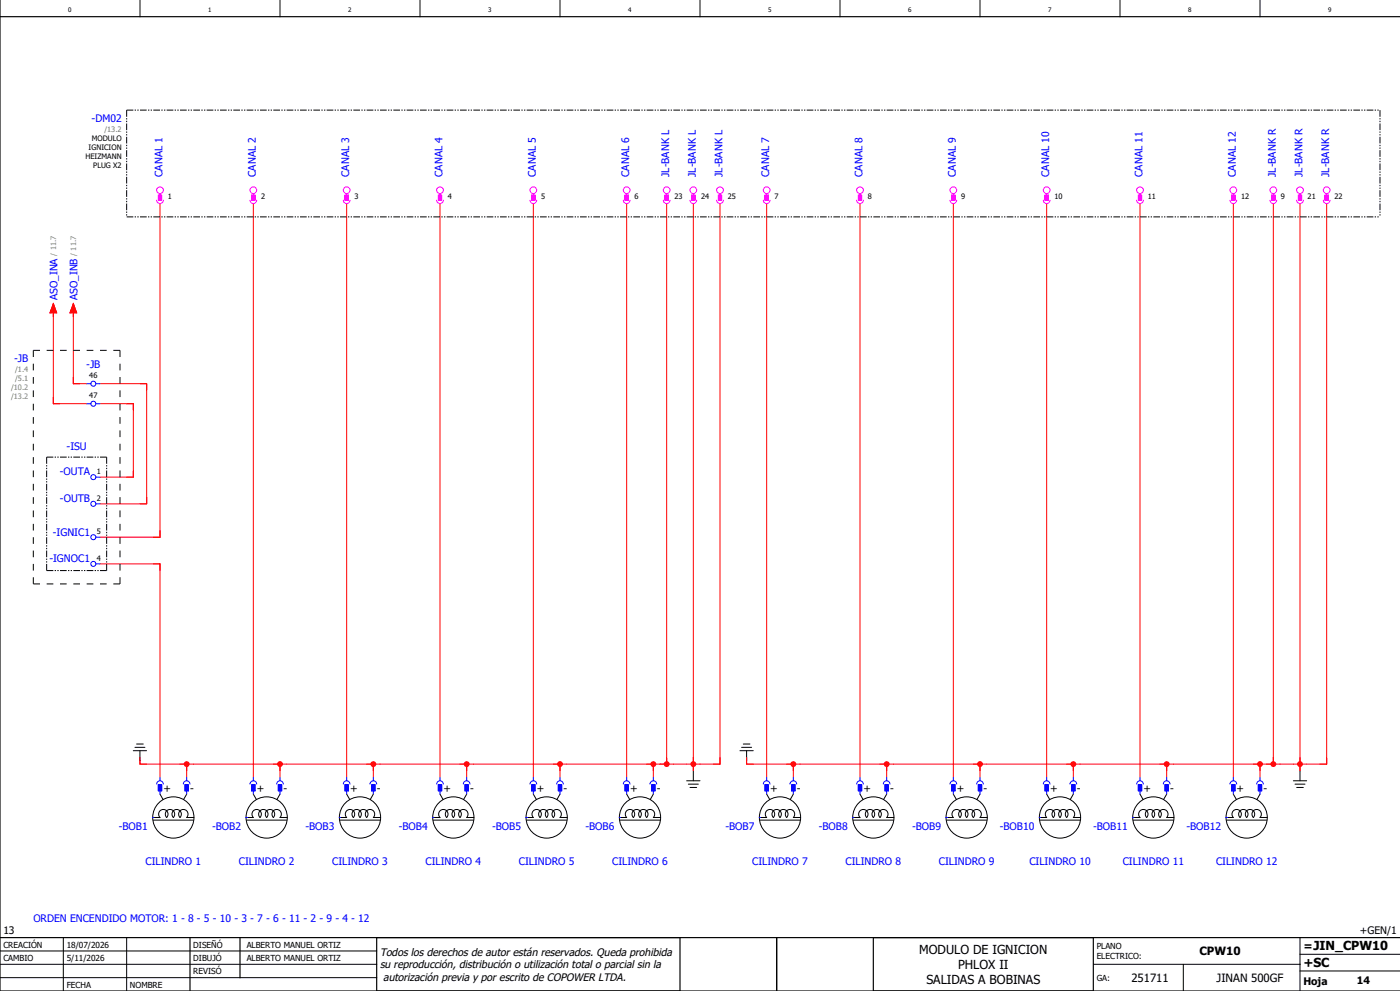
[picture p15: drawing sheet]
<svg xmlns="http://www.w3.org/2000/svg" width="420mm" height="297mm" viewBox="0 0 420 297" stroke-linecap="round" stroke-linejoin="round" font-family="sans-serif">
<defs><g id="words">
<g font-size="3.7">
<text x="275.8" y="286">MODULO DE IGNICION</text>
<text x="287.4" y="290.5">PHLOX II</text>
<text x="391" y="289.8">+SC</text>
<text x="277.9" y="295">SALIDAS A BOBINAS</text>
</g>
<g font-size="3.4">
<text x="359.8" y="286.4">CPW10</text>
<text x="391" y="284.6">=JIN_CPW10</text>
<text x="339.4" y="294.4">251711</text>
<text x="365" y="294.4">JINAN 500GF</text>
</g>
<g font-size="3.2">
<text x="114" y="286.5">Todos los derechos de autor están reservados. Queda prohibida</text>
<text x="114" y="290.2">su reproducción, distribución o utilización total o parcial sin la</text>
<text x="115" y="294">autorización previa y por escrito de COPOWER LTDA.</text>
</g>
<g font-size="3.1" fill="#00f">
<text x="27.5" y="36.6">-DM02</text>
<text x="48.7" y="53" transform="rotate(-90 48.7 53)">CANAL 1</text>
<text x="76.7" y="53" transform="rotate(-90 76.7 53)">CANAL 2</text>
<text x="104.7" y="53" transform="rotate(-90 104.7 53)">CANAL 3</text>
<text x="132.7" y="53" transform="rotate(-90 132.7 53)">CANAL 4</text>
<text x="160.7" y="53" transform="rotate(-90 160.7 53)">CANAL 5</text>
<text x="188.7" y="53" transform="rotate(-90 188.7 53)">CANAL 6</text>
<text x="200.7" y="53" transform="rotate(-90 200.7 53)">JL-BANK L</text>
<text x="208.7" y="53" transform="rotate(-90 208.7 53)">JL-BANK L</text>
<text x="216.7" y="53" transform="rotate(-90 216.7 53)">JL-BANK L</text>
<text x="230.7" y="53" transform="rotate(-90 230.7 53)">CANAL 7</text>
<text x="258.7" y="53" transform="rotate(-90 258.7 53)">CANAL 8</text>
<text x="286.7" y="53" transform="rotate(-90 286.7 53)">CANAL 9</text>
<text x="314.7" y="53" transform="rotate(-90 314.7 53)">CANAL 10</text>
<text x="342.7" y="53" transform="rotate(-90 342.7 53)">CANAL 11</text>
<text x="370.7" y="53" transform="rotate(-90 370.7 53)">CANAL 12</text>
<text x="382.7" y="53" transform="rotate(-90 382.7 53)">JL-BANK R</text>
<text x="390.7" y="53" transform="rotate(-90 390.7 53)">JL-BANK R</text>
<text x="398.7" y="53" transform="rotate(-90 398.7 53)">JL-BANK R</text>
<text x="17.2" y="90" transform="rotate(-90 17.2 90)">ASO_INA</text>
<text x="23.2" y="90" transform="rotate(-90 23.2 90)">ASO_INB</text>
<text x="4.2" y="108.6">-JB</text>
<text x="25.9" y="110.4">-JB</text>
<text x="20" y="134.9">-ISU</text>
<text x="18" y="142.5">-OUTA</text>
<text x="18" y="150.5">-OUTB</text>
<text x="15.9" y="160.5">-IGNIC1</text>
<text x="14.8" y="168.5">-IGNOC1</text>
<text x="35.6" y="248.6">-BOB1</text>
<text x="63.6" y="248.6">-BOB2</text>
<text x="91.6" y="248.6">-BOB3</text>
<text x="119.6" y="248.6">-BOB4</text>
<text x="147.6" y="248.6">-BOB5</text>
<text x="175.6" y="248.6">-BOB6</text>
<text x="217.6" y="248.6">-BOB7</text>
<text x="245.6" y="248.6">-BOB8</text>
<text x="273.6" y="248.6">-BOB9</text>
<text x="299.9" y="248.6">-BOB10</text>
<text x="327.9" y="248.6">-BOB11</text>
<text x="355.9" y="248.6">-BOB12</text>
<text x="43.7" y="259.2">CILINDRO 1</text>
<text x="71.7" y="259.2">CILINDRO 2</text>
<text x="99.7" y="259.2">CILINDRO 3</text>
<text x="127.7" y="259.2">CILINDRO 4</text>
<text x="155.7" y="259.2">CILINDRO 5</text>
<text x="183.7" y="259.2">CILINDRO 6</text>
<text x="225.7" y="259.2">CILINDRO 7</text>
<text x="253.7" y="259.2">CILINDRO 8</text>
<text x="281.7" y="259.2">CILINDRO 9</text>
<text x="308.8" y="259.2">CILINDRO 10</text>
<text x="336.8" y="259.2">CILINDRO 11</text>
<text x="364.8" y="259.2">CILINDRO 12</text>
<text x="10" y="276.4">ORDEN ENCENDIDO MOTOR: 1 - 8 - 5 - 10 - 3 - 7 - 6 - 11 - 2 - 9 - 4 - 12</text>
</g>
<g font-size="3.1">
<text x="49" y="237.4">+</text>
<text x="57" y="237.4">-</text>
<text x="77" y="237.4">+</text>
<text x="85" y="237.4">-</text>
<text x="105" y="237.4">+</text>
<text x="113" y="237.4">-</text>
<text x="133" y="237.4">+</text>
<text x="141" y="237.4">-</text>
<text x="161" y="237.4">+</text>
<text x="169" y="237.4">-</text>
<text x="189" y="237.4">+</text>
<text x="197" y="237.4">-</text>
<text x="231" y="237.4">+</text>
<text x="239" y="237.4">-</text>
<text x="259" y="237.4">+</text>
<text x="267" y="237.4">-</text>
<text x="287" y="237.4">+</text>
<text x="295" y="237.4">-</text>
<text x="315" y="237.4">+</text>
<text x="323" y="237.4">-</text>
<text x="343" y="237.4">+</text>
<text x="351" y="237.4">-</text>
<text x="371" y="237.4">+</text>
<text x="379" y="237.4">-</text>
<text x="1" y="280">13</text>
<text x="408" y="280">+GEN/1</text>
<text x="391" y="295.2">Hoja</text>
<text x="407" y="295">14</text>
</g>
<g font-size="2.5">
<text x="1" y="284">CREACIÓN</text>
<text x="20" y="284">18/07/2026</text>
<text x="58" y="284">DISEÑÓ</text>
<text x="74" y="284">ALBERTO MANUEL ORTIZ</text>
<text x="329" y="284.5">PLANO</text>
<text x="329" y="287.5">ELECTRICO:</text>
<text x="1" y="288">CAMBIO</text>
<text x="20" y="288">5/11/2026</text>
<text x="58" y="292">REVISÓ</text>
<text x="58" y="288">DIBUJÓ</text>
<text x="74" y="288">ALBERTO MANUEL ORTIZ</text>
<text x="329" y="294">GA:</text>
<text x="20" y="296">FECHA</text>
<text x="39" y="296">NOMBRE</text>
</g>
<g font-size="2.2" fill="#7ca552">
<text x="31.3" y="39.5">/13.2</text>
<text x="16.9" y="76.7" transform="rotate(-90 16.9 76.7)">/ 11.7</text>
<text x="22.9" y="76.7" transform="rotate(-90 22.9 76.7)">/ 11.7</text>
<text x="4.5" y="111.5">/1.4</text>
<text x="3.3" y="116.9">/10.2</text>
<text x="3.3" y="119.6">/13.2</text>
<text x="4.5" y="114.2">/5.1</text>
</g>
<g font-size="2.2">
<text x="25.6" y="47.6">HEIZMANN</text>
<text x="26.6" y="44.9">IGNICION</text>
<text x="27.5" y="42.2">MODULO</text>
<text x="28" y="50.3">PLUG X2</text>
<text x="50.3" y="59.5">1</text>
<text x="78.3" y="59.5">2</text>
<text x="106.3" y="59.5">3</text>
<text x="134.3" y="59.5">4</text>
<text x="162.3" y="59.5">5</text>
<text x="190.3" y="59.5">6</text>
<text x="202.3" y="59.5">23</text>
<text x="210.3" y="59.5">24</text>
<text x="218.3" y="59.5">25</text>
<text x="232.3" y="59.5">7</text>
<text x="260.3" y="59.5">8</text>
<text x="288.3" y="59.5">9</text>
<text x="316.3" y="59.5">10</text>
<text x="344.3" y="59.5">11</text>
<text x="372.3" y="59.5">12</text>
<text x="384.3" y="59.5">9</text>
<text x="392.3" y="59.5">21</text>
<text x="400.3" y="59.5">22</text>
<text x="26.8" y="113.1">46</text>
<text x="26.8" y="119.1">47</text>
<text x="29" y="142">1</text>
<text x="29" y="150">2</text>
<text x="29" y="160">5</text>
<text x="29" y="168">4</text>
</g>
<g font-size="1.9">
<text x="20.5" y="3.6">0</text>
<text x="62.5" y="3.6">1</text>
<text x="104.5" y="3.6">2</text>
<text x="146.5" y="3.6">3</text>
<text x="188.5" y="3.6">4</text>
<text x="230.5" y="3.6">5</text>
<text x="272.5" y="3.6">6</text>
<text x="314.5" y="3.6">7</text>
<text x="356.5" y="3.6">8</text>
<text x="398.5" y="3.6">9</text>
</g>
</g></defs>
<g fill="none" stroke="#000" stroke-width=".3">
<path d="M42 0v5M84 0v5M126 0v5M168 0v5M210 0v5M252 0v5M294 0v5M336 0v5M378 0v5M40 225h4M40.5 224h3M41 223h2"/>
<path d="M42 225v3M48 238l.9 1.6M56 238l-.9 1.6M76 238l.9 1.6M84 238l-.9 1.6M104 238l.9 1.6M112 238l-.9 1.6M132 238l.9 1.6M140 238l-.9 1.6M160 238l.9 1.6M168 238l-.9 1.6M188 238l.9 1.6"/>
<path d="M196 238l-.9 1.6M45.8 245h2.2a1.41 1.41 0 0 1 0-2 1.41 1.41 0 0 1 2 0 1.41 1.41 0 0 1 0 2 1.41 1.41 0 0 1 0-2 1.41 1.41 0 0 1 2 0 1.41 1.41 0 0 1 0 2 1.41 1.41 0 0 1 0-2 1.41 1.41 0 0 1 2 0 1.41 1.41 0 0 1 0 2 1.41 1.41 0 0 1 0-2 1.41 1.41 0 0 1 2 0 1.41 1.41 0 0 1 0 2h2.2M46 245.8h12M73.8 245h2.2a1.41 1.41 0 0 1 0-2 1.41 1.41 0 0 1 2 0 1.41 1.41 0 0 1 0 2 1.41 1.41 0 0 1 0-2 1.41 1.41 0 0 1 2 0 1.41 1.41 0 0 1 0 2 1.41 1.41 0 0 1 0-2 1.41 1.41 0 0 1 2 0 1.41 1.41 0 0 1 0 2 1.41 1.41 0 0 1 0-2 1.41 1.41 0 0 1 2 0 1.41 1.41 0 0 1 0 2h2.2M74 245.8h12M101.8 245h2.2a1.41 1.41 0 0 1 0-2 1.41 1.41 0 0 1 2 0 1.41 1.41 0 0 1 0 2 1.41 1.41 0 0 1 0-2 1.41 1.41 0 0 1 2 0 1.41 1.41 0 0 1 0 2 1.41 1.41 0 0 1 0-2 1.41 1.41 0 0 1 2 0 1.41 1.41 0 0 1 0 2 1.41 1.41 0 0 1 0-2 1.41 1.41 0 0 1 2 0 1.41 1.41 0 0 1 0 2h2.2M102 245.8h12M129.8 245h2.2a1.41 1.41 0 0 1 0-2 1.41 1.41 0 0 1 2 0 1.41 1.41 0 0 1 0 2 1.41 1.41 0 0 1 0-2 1.41 1.41 0 0 1 2 0 1.41 1.41 0 0 1 0 2 1.41 1.41 0 0 1 0-2 1.41 1.41 0 0 1 2 0 1.41 1.41 0 0 1 0 2 1.41 1.41 0 0 1 0-2 1.41 1.41 0 0 1 2 0 1.41 1.41 0 0 1 0 2h2.2M130 245.8h12M157.8 245h2.2a1.41 1.41 0 0 1 0-2 1.41 1.41 0 0 1 2 0 1.41 1.41 0 0 1 0 2 1.41 1.41 0 0 1 0-2 1.41 1.41 0 0 1 2 0 1.41 1.41 0 0 1 0 2 1.41 1.41 0 0 1 0-2 1.41 1.41 0 0 1 2 0 1.41 1.41 0 0 1 0 2 1.41 1.41 0 0 1 0-2 1.41 1.41 0 0 1 2 0 1.41 1.41 0 0 1 0 2h2.2M158 245.8h12M185.8 245h2.2a1.41 1.41 0 0 1 0-2 1.41 1.41 0 0 1 2 0 1.41 1.41 0 0 1 0 2 1.41 1.41 0 0 1 0-2 1.41 1.41 0 0 1 2 0 1.41 1.41 0 0 1 0 2 1.41 1.41 0 0 1 0-2 1.41 1.41 0 0 1 2 0 1.41 1.41 0 0 1 0 2 1.41 1.41 0 0 1 0-2 1.41 1.41 0 0 1 2 0 1.41 1.41 0 0 1 0 2h2.2"/>
<path d="M186 245.8h12M0 285h113M0 293h113M0 289h113M19 281v16M38 281v16M328 289h62M355 289v8M390 291h30M390 281v16M390 286h30"/>
<circle cx="52" cy="245" r="6.2"/>
<circle cx="80" cy="245" r="6.2"/>
<circle cx="108" cy="245" r="6.2"/>
<circle cx="136" cy="245" r="6.2"/>
<circle cx="164" cy="245" r="6.2"/>
<circle cx="192" cy="245" r="6.2"/>
</g>
<path d="M0 5h420M0 0v297h420M0 281h420M57 281v16M72 281v12M113 281v16M204 281v16M233 281v16M262 281v16M328 281v16" fill="none" stroke="#000" stroke-width=".35"/>
<g fill="none" stroke="#f00" stroke-width=".3">
<path d="M48 61v100h-18M76 61v172M104 61v172M132 61v172M160 61v172M188 61v172M200 61v168h-2M208 61v169M216 61v168h-6M230 61v172M258 61v172M286 61v172"/>
<path d="M314 61v172M342 61v172M370 61v172M382 61v168h-2M390 61v169M398 61v168h-6M16 94v27h10M22 94v21h4M30 115h14v36h-14M30 121h10v22h-10M30 169h18v64M42 228v1h42v4"/>
<path d="M56 229v4M86 229h26v4M114 229h26v4M142 229h26v4M170 229h26v4M202 229h4M224 229h14v4M240 229h26v4M268 229h26v4M296 229h26v4M324 229h26v4M352 229h26v4"/>
<path d="M384 229h4"/>
</g>
<circle cx="56" cy="229" r=".87" fill="#f00"/>
<path d="M82 229h4M84 229v2" fill="none" stroke="#f00" stroke-width=".3"/>
<circle cx="84" cy="229" r=".88" fill="#f00"/>
<path d="M110 229h4M112 229v2" fill="none" stroke="#f00" stroke-width=".3"/>
<circle cx="112" cy="229" r=".88" fill="#f00"/>
<path d="M138 229h4M140 229v2" fill="none" stroke="#f00" stroke-width=".3"/>
<circle cx="140" cy="229" r=".88" fill="#f00"/>
<path d="M166 229h4M168 229v2" fill="none" stroke="#f00" stroke-width=".3"/>
<circle cx="168" cy="229" r=".88" fill="#f00"/>
<path d="M194 229h4M196 229v2" fill="none" stroke="#f00" stroke-width=".3"/>
<circle cx="196" cy="229" r=".88" fill="#f00"/>
<path d="M42 227v2h2M198 229h4M200 227v2M208 230v1" fill="none" stroke="#f00" stroke-width=".3"/>
<path d="M206 234h4M206.5 235h3M207 236h2M208 231v3" fill="none" stroke="#000" stroke-width=".3"/>
<circle cx="200" cy="229" r=".87" fill="#f00"/>
<path d="M206 229h4M208 227v4M216 227v2h-2" fill="none" stroke="#f00" stroke-width=".3"/>
<circle cx="208" cy="229" r=".88" fill="#f00"/>
<g fill="none" stroke="#000" stroke-width=".3">
<path d="M222 225h4M222.5 224h3M223 223h2M224 225v3M230 238l.9 1.6M238 238l-.9 1.6M258 238l.9 1.6M266 238l-.9 1.6M286 238l.9 1.6M294 238l-.9 1.6M314 238l.9 1.6M322 238l-.9 1.6"/>
<path d="M342 238l.9 1.6M350 238l-.9 1.6M370 238l.9 1.6M378 238l-.9 1.6M227.8 245h2.2a1.41 1.41 0 0 1 0-2 1.41 1.41 0 0 1 2 0 1.41 1.41 0 0 1 0 2 1.41 1.41 0 0 1 0-2 1.41 1.41 0 0 1 2 0 1.41 1.41 0 0 1 0 2 1.41 1.41 0 0 1 0-2 1.41 1.41 0 0 1 2 0 1.41 1.41 0 0 1 0 2 1.41 1.41 0 0 1 0-2 1.41 1.41 0 0 1 2 0 1.41 1.41 0 0 1 0 2h2.2M228 245.8h12M255.8 245h2.2a1.41 1.41 0 0 1 0-2 1.41 1.41 0 0 1 2 0 1.41 1.41 0 0 1 0 2 1.41 1.41 0 0 1 0-2 1.41 1.41 0 0 1 2 0 1.41 1.41 0 0 1 0 2 1.41 1.41 0 0 1 0-2 1.41 1.41 0 0 1 2 0 1.41 1.41 0 0 1 0 2 1.41 1.41 0 0 1 0-2 1.41 1.41 0 0 1 2 0 1.41 1.41 0 0 1 0 2h2.2M256 245.8h12M283.8 245h2.2a1.41 1.41 0 0 1 0-2 1.41 1.41 0 0 1 2 0 1.41 1.41 0 0 1 0 2 1.41 1.41 0 0 1 0-2 1.41 1.41 0 0 1 2 0 1.41 1.41 0 0 1 0 2 1.41 1.41 0 0 1 0-2 1.41 1.41 0 0 1 2 0 1.41 1.41 0 0 1 0 2 1.41 1.41 0 0 1 0-2 1.41 1.41 0 0 1 2 0 1.41 1.41 0 0 1 0 2h2.2M284 245.8h12M311.8 245h2.2a1.41 1.41 0 0 1 0-2 1.41 1.41 0 0 1 2 0 1.41 1.41 0 0 1 0 2 1.41 1.41 0 0 1 0-2 1.41 1.41 0 0 1 2 0 1.41 1.41 0 0 1 0 2 1.41 1.41 0 0 1 0-2 1.41 1.41 0 0 1 2 0 1.41 1.41 0 0 1 0 2 1.41 1.41 0 0 1 0-2 1.41 1.41 0 0 1 2 0 1.41 1.41 0 0 1 0 2h2.2M312 245.8h12"/>
<path d="M339.8 245h2.2a1.41 1.41 0 0 1 0-2 1.41 1.41 0 0 1 2 0 1.41 1.41 0 0 1 0 2 1.41 1.41 0 0 1 0-2 1.41 1.41 0 0 1 2 0 1.41 1.41 0 0 1 0 2 1.41 1.41 0 0 1 0-2 1.41 1.41 0 0 1 2 0 1.41 1.41 0 0 1 0 2 1.41 1.41 0 0 1 0-2 1.41 1.41 0 0 1 2 0 1.41 1.41 0 0 1 0 2h2.2M340 245.8h12M367.8 245h2.2a1.41 1.41 0 0 1 0-2 1.41 1.41 0 0 1 2 0 1.41 1.41 0 0 1 0 2 1.41 1.41 0 0 1 0-2 1.41 1.41 0 0 1 2 0 1.41 1.41 0 0 1 0 2 1.41 1.41 0 0 1 0-2 1.41 1.41 0 0 1 2 0 1.41 1.41 0 0 1 0 2 1.41 1.41 0 0 1 0-2 1.41 1.41 0 0 1 2 0 1.41 1.41 0 0 1 0 2h2.2M368 245.8h12"/>
<circle cx="234" cy="245" r="6.2"/>
<circle cx="262" cy="245" r="6.2"/>
<circle cx="290" cy="245" r="6.2"/>
<circle cx="318" cy="245" r="6.2"/>
<circle cx="346" cy="245" r="6.2"/>
<circle cx="374" cy="245" r="6.2"/>
</g>
<path d="M224 228v1M236 229h4M238 229v2" fill="none" stroke="#f00" stroke-width=".3"/>
<circle cx="238" cy="229" r=".88" fill="#f00"/>
<path d="M264 229h4M266 229v2" fill="none" stroke="#f00" stroke-width=".3"/>
<circle cx="266" cy="229" r=".88" fill="#f00"/>
<path d="M292 229h4M294 229v2" fill="none" stroke="#f00" stroke-width=".3"/>
<circle cx="294" cy="229" r=".87" fill="#f00"/>
<path d="M320 229h4M322 229v2" fill="none" stroke="#f00" stroke-width=".3"/>
<circle cx="322" cy="229" r=".87" fill="#f00"/>
<path d="M348 229h4M350 229v2" fill="none" stroke="#f00" stroke-width=".3"/>
<circle cx="350" cy="229" r=".87" fill="#f00"/>
<path d="M376 229h4M378 229v2" fill="none" stroke="#f00" stroke-width=".3"/>
<circle cx="378" cy="229" r=".87" fill="#f00"/>
<path d="M224 227v2h2M380 229h4M382 227v2M390 230v1" fill="none" stroke="#f00" stroke-width=".3"/>
<path d="M388 234h4M388.5 235h3M389 236h2M390 231v3" fill="none" stroke="#000" stroke-width=".3"/>
<circle cx="382" cy="229" r=".88" fill="#f00"/>
<path d="M388 229h4M390 227v4M398 227v2h-2" fill="none" stroke="#f00" stroke-width=".3"/>
<circle cx="390" cy="229" r=".87" fill="#f00"/>
<path d="M16 93.7v1.3M16 91l1 2.7h-2zM22 93.7v1.3M22 91l1 2.7h-2zM16 119v2h2M22 113v2h2M42 115h2v2M38 121h2v2M40 141v2h-2M44 149v2h-2M48 159v2h-2M46 169h2v2" fill="none" stroke="#f00" stroke-width=".3"/>
<path d="M38 33h376M38 33v32M414 33v32M38 65h376M14 137h18M14 137v34M32 137v34M14 171h18" fill="none" stroke="#000" stroke-width=".3" stroke-dasharray="2 .4 .4 .4 .4 .4" stroke-linecap="butt"/>
<g fill="#00f" stroke="#00f" stroke-width=".3">
<path d="M55.5 235.2h1v1.8h-1z"/>
<path d="M47.5 235.2h1v1.8h-1z"/>
<path d="M83.5 235.2h1v1.8h-1z"/>
<path d="M75.5 235.2h1v1.8h-1z"/>
<path d="M111.5 235.2h1v1.8h-1z"/>
<path d="M103.5 235.2h1v1.8h-1z"/>
<path d="M139.5 235.2h1v1.8h-1z"/>
<path d="M131.5 235.2h1v1.8h-1z"/>
<path d="M167.5 235.2h1v1.8h-1z"/>
<path d="M159.5 235.2h1v1.8h-1z"/>
<path d="M195.5 235.2h1v1.8h-1z"/>
<path d="M187.5 235.2h1v1.8h-1z"/>
<path d="M237.5 235.2h1v1.8h-1z"/>
<path d="M229.5 235.2h1v1.8h-1z"/>
<path d="M265.5 235.2h1v1.8h-1z"/>
<path d="M257.5 235.2h1v1.8h-1z"/>
<path d="M293.5 235.2h1v1.8h-1z"/>
<path d="M285.5 235.2h1v1.8h-1z"/>
<path d="M321.5 235.2h1v1.8h-1z"/>
<path d="M313.5 235.2h1v1.8h-1z"/>
<path d="M349.5 235.2h1v1.8h-1z"/>
<path d="M341.5 235.2h1v1.8h-1z"/>
<path d="M377.5 235.2h1v1.8h-1z"/>
<path d="M369.5 235.2h1v1.8h-1z"/>
</g>
<g fill="none" stroke="#00f" stroke-width=".3">
<path d="M26 115h1.3M28.8 115h1.2M26 121h1.3M28.8 121h1.2M28.8 143h1.2M28.8 151h1.2M28.8 161h1.2M28.8 169h1.2M47 235a1 1 0 0 1 1-1 1 1 0 0 1 1 1M47.5 235.2h1v1.8h-1zM48 233v1M48 237v1"/>
<path d="M55 235a1 1 0 0 1 1-1 1 1 0 0 1 1 1M55.5 235.2h1v1.8h-1zM56 233v1M56 237v1M75 235a1 1 0 0 1 1-1 1 1 0 0 1 1 1M75.5 235.2h1v1.8h-1zM76 233v1M76 237v1M83 235a1 1 0 0 1 1-1 1 1 0 0 1 1 1M83.5 235.2h1v1.8h-1zM84 233v1M84 237v1"/>
<path d="M103 235a1 1 0 0 1 1-1 1 1 0 0 1 1 1M103.5 235.2h1v1.8h-1zM104 233v1M104 237v1M111 235a1 1 0 0 1 1-1 1 1 0 0 1 1 1M111.5 235.2h1v1.8h-1zM112 233v1M112 237v1M131 235a1 1 0 0 1 1-1 1 1 0 0 1 1 1M131.5 235.2h1v1.8h-1zM132 233v1M132 237v1"/>
<path d="M139 235a1 1 0 0 1 1-1 1 1 0 0 1 1 1M139.5 235.2h1v1.8h-1zM140 233v1M140 237v1M159 235a1 1 0 0 1 1-1 1 1 0 0 1 1 1M159.5 235.2h1v1.8h-1zM160 233v1M160 237v1M167 235a1 1 0 0 1 1-1 1 1 0 0 1 1 1M167.5 235.2h1v1.8h-1zM168 233v1M168 237v1"/>
<path d="M187 235a1 1 0 0 1 1-1 1 1 0 0 1 1 1M187.5 235.2h1v1.8h-1zM188 233v1M188 237v1M195 235a1 1 0 0 1 1-1 1 1 0 0 1 1 1M195.5 235.2h1v1.8h-1zM196 233v1M196 237v1M229 235a1 1 0 0 1 1-1 1 1 0 0 1 1 1M229.5 235.2h1v1.8h-1zM230 233v1M230 237v1"/>
<path d="M237 235a1 1 0 0 1 1-1 1 1 0 0 1 1 1M237.5 235.2h1v1.8h-1zM238 233v1M238 237v1M257 235a1 1 0 0 1 1-1 1 1 0 0 1 1 1M257.5 235.2h1v1.8h-1zM258 233v1M258 237v1M265 235a1 1 0 0 1 1-1 1 1 0 0 1 1 1M265.5 235.2h1v1.8h-1zM266 233v1M266 237v1"/>
<path d="M285 235a1 1 0 0 1 1-1 1 1 0 0 1 1 1M285.5 235.2h1v1.8h-1zM286 233v1M286 237v1M293 235a1 1 0 0 1 1-1 1 1 0 0 1 1 1M293.5 235.2h1v1.8h-1zM294 233v1M294 237v1M313 235a1 1 0 0 1 1-1 1 1 0 0 1 1 1M313.5 235.2h1v1.8h-1zM314 233v1M314 237v1"/>
<path d="M321 235a1 1 0 0 1 1-1 1 1 0 0 1 1 1M321.5 235.2h1v1.8h-1zM322 233v1M322 237v1M341 235a1 1 0 0 1 1-1 1 1 0 0 1 1 1M341.5 235.2h1v1.8h-1zM342 233v1M342 237v1M349 235a1 1 0 0 1 1-1 1 1 0 0 1 1 1M349.5 235.2h1v1.8h-1zM350 233v1M350 237v1"/>
<path d="M369 235a1 1 0 0 1 1-1 1 1 0 0 1 1 1M369.5 235.2h1v1.8h-1zM370 233v1M370 237v1M377 235a1 1 0 0 1 1-1 1 1 0 0 1 1 1M377.5 235.2h1v1.8h-1zM378 233v1M378 237v1M45.8 245h.1M73.8 245h.1M101.8 245h.1M129.8 245h.1"/>
<path d="M157.8 245h.1M185.8 245h.1M227.8 245h.1M255.8 245h.1M283.8 245h.1M311.8 245h.1M339.8 245h.1M367.8 245h.1"/>
<circle cx="28" cy="115" r=".75"/>
<circle cx="28" cy="121" r=".75"/>
<circle cx="28" cy="143" r=".75"/>
<circle cx="28" cy="151" r=".75"/>
<circle cx="28" cy="161" r=".75"/>
<circle cx="28" cy="169" r=".75"/>
</g>
<g fill="none" stroke="#f0f" stroke-width=".3">
<path d="M47.5 58.5h1v1.5h-1zM48 58v.5M75.5 58.5h1v1.5h-1zM76 58v.5M103.5 58.5h1v1.5h-1zM104 58v.5M131.5 58.5h1v1.5h-1zM132 58v.5M159.5 58.5h1v1.5h-1zM160 58v.5M187.5 58.5h1v1.5h-1zM188 58v.5"/>
<path d="M199.5 58.5h1v1.5h-1zM200 58v.5M207.5 58.5h1v1.5h-1zM208 58v.5M215.5 58.5h1v1.5h-1zM216 58v.5M229.5 58.5h1v1.5h-1zM230 58v.5M257.5 58.5h1v1.5h-1zM258 58v.5M285.5 58.5h1v1.5h-1zM286 58v.5"/>
<path d="M313.5 58.5h1v1.5h-1zM314 58v.5M341.5 58.5h1v1.5h-1zM342 58v.5M369.5 58.5h1v1.5h-1zM370 58v.5M381.5 58.5h1v1.5h-1zM382 58v.5M389.5 58.5h1v1.5h-1zM390 58v.5M397.5 58.5h1v1.5h-1zM398 58v.5"/>
<path d="M47 60a1 1 0 0 0 1 1 1 1 0 0 0 1-1M75 60a1 1 0 0 0 1 1 1 1 0 0 0 1-1M103 60a1 1 0 0 0 1 1 1 1 0 0 0 1-1M131 60a1 1 0 0 0 1 1 1 1 0 0 0 1-1M159 60a1 1 0 0 0 1 1 1 1 0 0 0 1-1M187 60a1 1 0 0 0 1 1 1 1 0 0 0 1-1M199 60a1 1 0 0 0 1 1 1 1 0 0 0 1-1M207 60a1 1 0 0 0 1 1 1 1 0 0 0 1-1M215 60a1 1 0 0 0 1 1 1 1 0 0 0 1-1M229 60a1 1 0 0 0 1 1 1 1 0 0 0 1-1M257 60a1 1 0 0 0 1 1 1 1 0 0 0 1-1M285 60a1 1 0 0 0 1 1 1 1 0 0 0 1-1"/>
<path d="M313 60a1 1 0 0 0 1 1 1 1 0 0 0 1-1M341 60a1 1 0 0 0 1 1 1 1 0 0 0 1-1M369 60a1 1 0 0 0 1 1 1 1 0 0 0 1-1M381 60a1 1 0 0 0 1 1 1 1 0 0 0 1-1M389 60a1 1 0 0 0 1 1 1 1 0 0 0 1-1M397 60a1 1 0 0 0 1 1 1 1 0 0 0 1-1"/>
<circle cx="48" cy="57" r="1"/>
<circle cx="76" cy="57" r="1"/>
<circle cx="104" cy="57" r="1"/>
<circle cx="132" cy="57" r="1"/>
<circle cx="160" cy="57" r="1"/>
<circle cx="188" cy="57" r="1"/>
<circle cx="200" cy="57" r="1"/>
<circle cx="208" cy="57" r="1"/>
<circle cx="216" cy="57" r="1"/>
<circle cx="230" cy="57" r="1"/>
<circle cx="258" cy="57" r="1"/>
<circle cx="286" cy="57" r="1"/>
<circle cx="314" cy="57" r="1"/>
<circle cx="342" cy="57" r="1"/>
<circle cx="370" cy="57" r="1"/>
<circle cx="382" cy="57" r="1"/>
<circle cx="390" cy="57" r="1"/>
<circle cx="398" cy="57" r="1"/>
</g>
<g fill="#f0f" stroke="#f0f" stroke-width=".3">
<path d="M47.5 58.5h1v1.5h-1z"/>
<path d="M75.5 58.5h1v1.5h-1z"/>
<path d="M103.5 58.5h1v1.5h-1z"/>
<path d="M131.5 58.5h1v1.5h-1z"/>
<path d="M159.5 58.5h1v1.5h-1z"/>
<path d="M187.5 58.5h1v1.5h-1z"/>
<path d="M199.5 58.5h1v1.5h-1z"/>
<path d="M207.5 58.5h1v1.5h-1z"/>
<path d="M215.5 58.5h1v1.5h-1z"/>
<path d="M229.5 58.5h1v1.5h-1z"/>
<path d="M257.5 58.5h1v1.5h-1z"/>
<path d="M285.5 58.5h1v1.5h-1z"/>
<path d="M313.5 58.5h1v1.5h-1z"/>
<path d="M341.5 58.5h1v1.5h-1z"/>
<path d="M369.5 58.5h1v1.5h-1z"/>
<path d="M381.5 58.5h1v1.5h-1z"/>
<path d="M389.5 58.5h1v1.5h-1z"/>
<path d="M397.5 58.5h1v1.5h-1z"/>
</g>
<path d="M10 105h26M10 105v70M36 105v70M10 175h26" fill="none" stroke="#000" stroke-width=".3" stroke-dasharray="2 2" stroke-linecap="butt"/>
<g fill="#f00" stroke="#f00" stroke-width=".3">
<path d="M16 91l1 2.7h-2z"/>
<path d="M22 91l1 2.7h-2z"/>
</g>
<use href="#words"/>
</svg>
